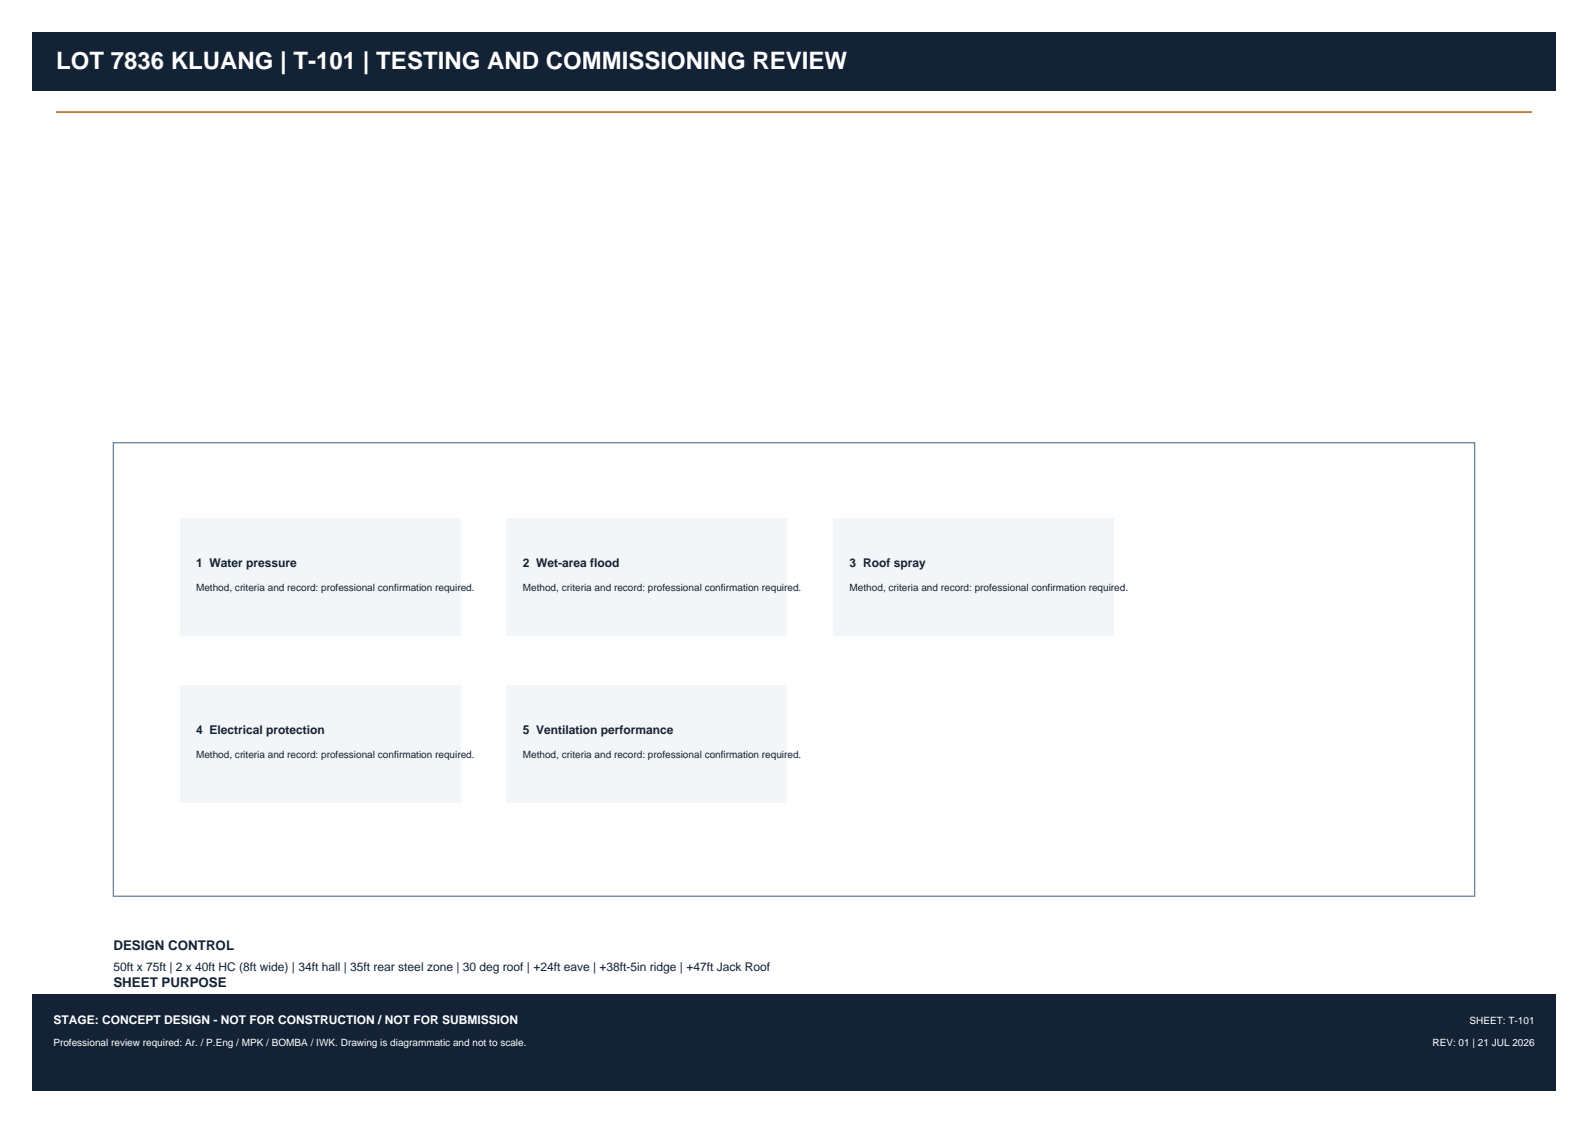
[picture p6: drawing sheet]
<svg xmlns="http://www.w3.org/2000/svg" width="420mm" height="297mm" viewBox="0 0 420 297" stroke-linecap="round" stroke-linejoin="round" font-family="sans-serif">
<defs><g id="words">
<text font-size="6.3" fill="#fff" x="14.8" y="18.3">LOT 7836 KLUANG | T-101 | TESTING AND COMMISSIONING REVIEW</text>
<g font-size="3.5" fill="#142235">
<text x="30" y="251.1">DESIGN CONTROL</text>
<text x="30" y="261">SHEET PURPOSE</text>
</g>
<g font-size="3.2" fill="#142235">
<text x="51.9" y="149.9">1 Water pressure</text>
<text x="138.3" y="149.9">2 Wet-area flood</text>
<text x="224.7" y="149.9">3 Roof spray</text>
<text x="51.9" y="194">4 Electrical protection</text>
<text x="138.3" y="194">5 Ventilation performance</text>
<text x="30" y="256.8">50ft x 75ft | 2 x 40ft HC (8ft wide) | 34ft hall | 35ft rear steel zone | 30 deg roof | +24ft eave | +38ft-5in ridge | +47ft Jack Roof</text>
</g>
<text font-size="3.2" fill="#fff" x="14.1" y="270.9">STAGE: CONCEPT DESIGN - NOT FOR CONSTRUCTION / NOT FOR SUBMISSION</text>
<g font-size="2.6" fill="#142235">
<text x="51.9" y="156.2">Method, criteria and record: professional confirmation required.</text>
<text x="138.3" y="156.2">Method, criteria and record: professional confirmation required.</text>
<text x="224.7" y="156.2">Method, criteria and record: professional confirmation required.</text>
<text x="51.9" y="200.3">Method, criteria and record: professional confirmation required.</text>
<text x="138.3" y="200.3">Method, criteria and record: professional confirmation required.</text>
</g>
<g font-size="2.6" fill="#fff">
<text x="388.7" y="270.9">SHEET: T-101</text>
<text x="14.1" y="276.5">Professional review required: Ar. / P.Eng / MPK / BOMBA / IWK. Drawing is diagrammatic and not to scale.</text>
<text x="378.9" y="276.5">REV: 01 | 21 JUL 2026</text>
</g>
</g></defs>
<path d="M8.5 8.5h403v15.5h-403z" fill-rule="evenodd" fill="#142235"/>
<path d="M14.8 29.6h390.4" fill="none" stroke="#b86618" stroke-width=".42"/>
<path d="M30 117.1h360v119.9h-360z" fill="none" stroke="#6e849b" stroke-width=".35"/>
<g fill="#f2f6f8">
<path d="M47.6 137.2h74.1v31h-74.1z" fill-rule="evenodd"/>
<path d="M134.1 137.2h74v31h-74z" fill-rule="evenodd"/>
<path d="M220.5 137.2h74.1v31h-74.1z" fill-rule="evenodd"/>
<path d="M47.6 181.3h74.1v31h-74.1z" fill-rule="evenodd"/>
<path d="M134.1 181.3h74v31h-74z" fill-rule="evenodd"/>
</g>
<path d="M8.5 263.1h403v25.4h-403z" fill-rule="evenodd" fill="#142235"/>
<use href="#words"/>
</svg>
